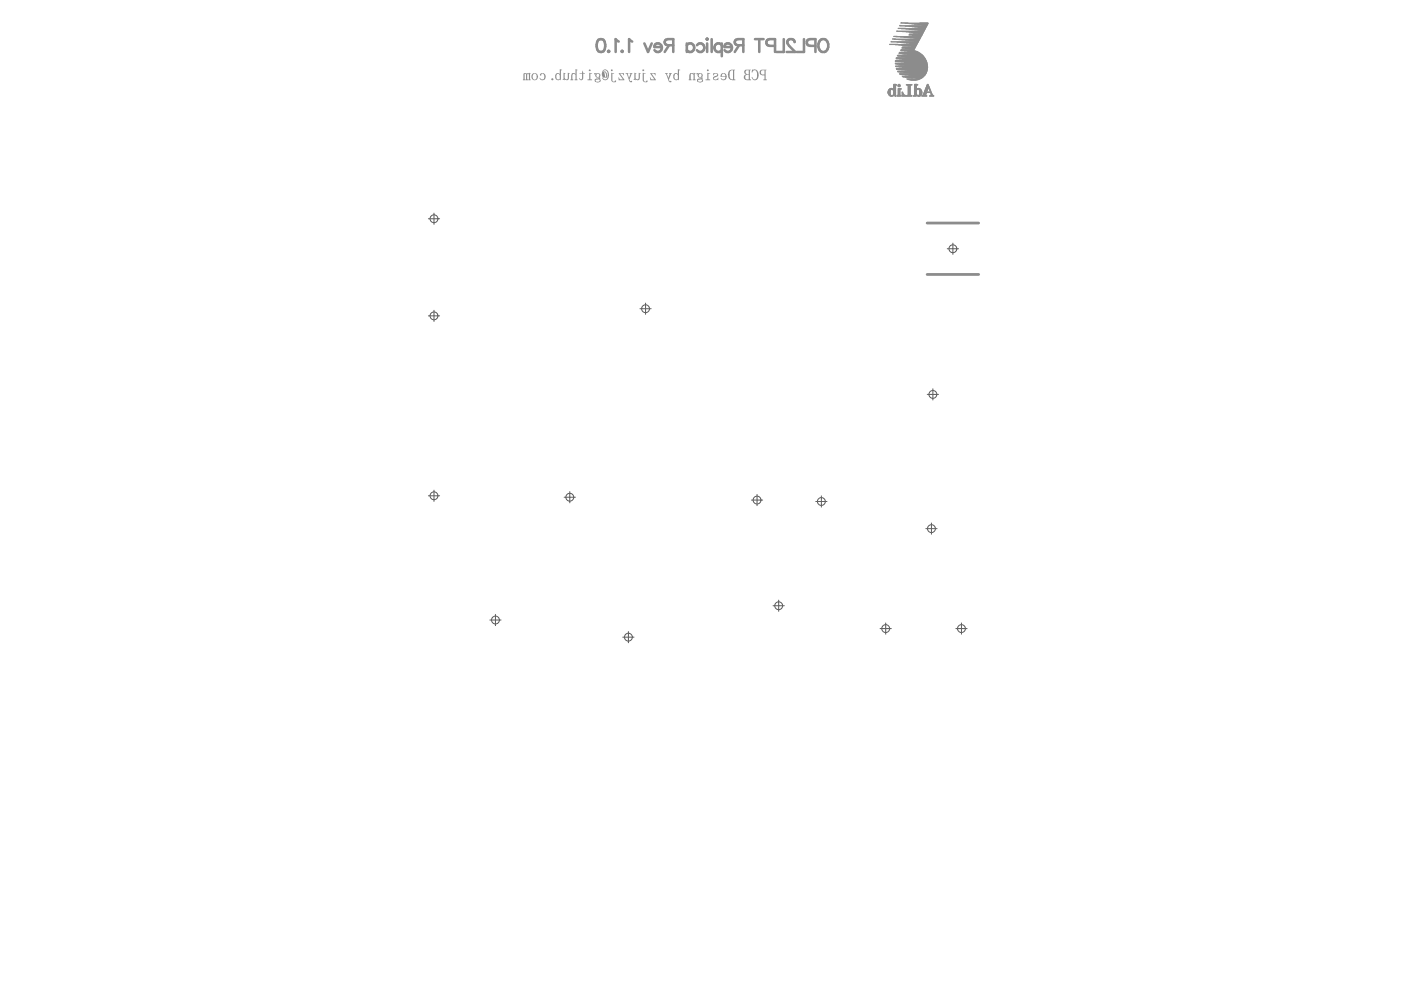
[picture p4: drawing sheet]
<svg xmlns="http://www.w3.org/2000/svg" width="297mm" height="210mm" viewBox="0 0 297 210" stroke-linecap="round" stroke-linejoin="round" font-family="sans-serif">
<g fill="none" stroke="#5a5a5a" stroke-width=".21">
<path d="M90.8 46.4h2.4M92 45.2v2.4M200.8 52.7h2.4M202 51.5v2.4M90.8 67h2.4M92 65.8v2.4M135.7 65.5h2.4M136.9 64.3v2.3M196.6 83.6h2.4M197.8 82.4v2.4M90.8 105.1h2.4M92 103.9v2.4"/>
<path d="M119.6 105.4h2.4M120.8 104.2v2.4M159.3 106h2.4M160.5 104.8v2.4M173 106.3h2.3M174.1 105.1v2.4M196.3 112.1h2.4M197.5 110.9v2.4M103.9 131.5h2.3M105 130.3v2.4M132 135.1h2.4M133.2 133.9v2.4"/>
<path d="M163.9 128.4h2.4M165.1 127.2v2.4M186.6 133.3h2.4M187.8 132.1v2.4M202.7 133.3h2.3M203.8 132.1v2.4"/>
<circle cx="92" cy="46.4" r=".83"/>
<circle cx="202" cy="52.7" r=".83"/>
<circle cx="92" cy="67" r=".83"/>
<circle cx="136.9" cy="65.5" r=".83"/>
<circle cx="197.8" cy="83.6" r=".83"/>
<circle cx="92" cy="105.1" r=".83"/>
<circle cx="120.8" cy="105.4" r=".83"/>
<circle cx="160.5" cy="106" r=".83"/>
<circle cx="174.1" cy="106.3" r=".83"/>
<circle cx="197.5" cy="112.1" r=".83"/>
<circle cx="105" cy="131.5" r=".83"/>
<circle cx="133.2" cy="135.1" r=".83"/>
<circle cx="165.1" cy="128.4" r=".83"/>
<circle cx="187.8" cy="133.3" r=".83"/>
<circle cx="203.8" cy="133.3" r=".83"/>
</g>
<g fill="none" stroke="#8c8c8c" stroke-width=".21">
<path d="M188.2 19.7h.5M188.2 19.6h.5M188.2 19.5h.5M188.2 19.4h.5M188.3 19.9h.4M188.3 19.8h.4M188.3 19.4h.4M188.3 19.3h.4M188.4 20h.3M188.4 19.9h.3M188.4 19.2h.4M188.4 19.1h.4"/>
<path d="M188.4 19.1h.5M188.4 19h.5M188.5 19h.5M188.5 18.9h.9M188.6 18.8h.7M188.6 9.4h1.8M188.6 9.4h5.8M188.7 18.8h.5M188.9 18.7h.1M188.9 8.9h5.8M188.9 8.8h5.8M189 8.8h.1"/>
<path d="M189.2 19h.7M189.2 8.2h.6M189.2 8.3h5.8M189.3 19h.6M189.3 19.1h.6M189.4 19.2h.5M189.4 19.1h.5M189.5 20h.4M189.5 19.9h.4M189.5 19.8h.4M189.5 19.7h.4M189.5 19.6h.4"/>
<path d="M189.5 19.5h.4M189.5 19.4h.4M189.5 19.3h.4M189.5 18.9h.4M189.5 18.8h.4M189.5 18.7h.4M189.5 18.6h.4M189.5 18.5h.4M189.5 18.4h.4M189.5 18.3h.4M189.5 18.2h.4M189.5 18.1h.5"/>
<path d="M189.5 18h.6M189.5 17.9h.6M189.5 7.7h5.8M189.5 17.9h.4M189.5 7.7h.7M189.6 8.4h5.4M189.8 13.6h6.8M189.8 13.5h6.8M189.8 13.4h6.8M189.8 13h6.6M189.8 12.9h6.6M189.8 9.5h4.6"/>
<path d="M189.9 14.1h6.8M189.9 14h6.7M189.9 12.8h6.5M189.9 12.8h6.4M189.9 7.8h5.4M190 14.5h6.6M190 14.2h6.7M190 12.4h6.1M190 12.3h6.1M190.1 14.7h6.5M190.1 14.6h6.5M190.1 12.2h5.9"/>
<path d="M190.1 13.6h6.5M190.1 12.5h6.1M190.1 6.7h5.8M190.1 6.6h5.9M190.2 6.5h.1M190.2 9h4.5M190.2 11.9h5.6M190.2 11.8h5.5M190.3 15.1h6.2M190.3 15.1h6.3M190.3 13.1h6.1M190.3 11.7h5.4"/>
<path d="M190.4 18.2h.5M190.4 18.1h.5M190.4 15.3h6.1M190.4 15.2h6.1M190.4 11.7h5.2M190.4 20h.4M190.4 19.9h.4M190.4 19.8h.4M190.4 19.7h.4M190.4 19.6h.4M190.4 19.5h.4M190.4 19.4h.4"/>
<path d="M190.4 19.3h.4M190.4 19.2h.4M190.4 19.1h.4M190.4 19h.4M190.4 19h.5M190.4 18.9h.7M190.4 18.8h.7M190.4 18.8h.6M190.4 18.3h.4M190.4 18.3h.5M190.4 18h.5M190.4 18h.4"/>
<path d="M190.4 6h1.6M190.4 6.1h5.8M190.5 17.9h.2M190.5 11.9h5.3M190.5 18.4h.2M190.5 13.9h.1M190.5 14.8h6.1M190.5 9.6h3.8M190.5 8.4h4.4M190.6 14.2h6.1M190.6 11.3h4.6M190.6 11.3h4.4"/>
<path d="M190.7 15.6h5.6M190.7 13.7h5.9M190.7 11.2h4.3M190.7 11.1h4.2M190.7 5.4h.3M190.7 15.7h5.6M190.7 12.5h5.5M190.7 11.1h4M190.7 5.4h5.8M190.8 13.9h5.8M190.8 15.7h5.5M190.8 15.3h5.6"/>
<path d="M190.8 5.5h5.7M190.8 15.8h5.4M190.9 9h3.7M190.9 7.9h4.3M191 10.7h2.8M191 4.9h5.8M191 4.8h1.5M191 13.1h5.5M191 10.6h2.8M191 10.5h2.8M191.1 4.8h.1M191.1 10.8h3"/>
<path d="M191.1 6.1h5.1M191.2 9.4h3.2M191.2 14.8h5.4M191.2 12h4.6M191.2 9.6h3.1M191.2 19.6h.2M191.2 15.9h5M191.2 13.7h5.4M191.2 11.4h4M191.2 10.2h2.8M191.2 8.5h3.7M191.3 20h.3"/>
<path d="M191.3 19.9h.2M191.3 19.8h.2M191.3 19.7h.2M191.3 19.7h.1M191.3 19.6h.1M191.3 19.5h.1M191.3 16.2h4.6M191.3 14.3h5.4M191.3 12.6h5M191.3 10.2h2.7M191.3 10.1h2.7M191.3 10.1h2.8"/>
<path d="M191.3 16.2h4.5M191.3 10h2.8M191.3 6.7h4.5M191.4 16.3h4.4M191.4 11.6h4.1M191.4 9.9h2.7M191.5 16.3h4.2M191.6 15.4h4.8M191.6 9.1h3M191.6 7.9h3.6M191.7 13.2h4.8M191.8 14.5h4.8"/>
<path d="M191.8 13.3h4.8M191.8 11.4h3.5M191.8 10.8h2.5M191.8 13.3h4.7M191.8 12h4.1M191.8 9.7h2.5M191.9 15.9h4.2M191.9 14.9h4.7M191.9 13.9h4.7M191.9 13.8h4.7M191.9 12.7h4.4M191.9 5h4.9"/>
<path d="M191.9 10.3h2.1M191.9 5.6h4.6M191.9 16.4h3.8M192 14.4h4.7M192 8.5h2.9M192.1 14.4h4.5M192.1 12.2h3.9M192.1 6.2h4M192.1 18h1.3M192.1 12.1h3.9M192.1 6.8h3.7M192.2 18h1.2"/>
<path d="M192.2 17.9h1.2M192.2 9.1h2.4M192.2 16.7h.1M192.2 15.4h4.2M192.3 16.8h2.7M192.4 11.5h3M192.4 18.1h.7M192.4 16.8h2.5M192.4 16.7h1.2M192.4 15h4.2M192.4 10.9h2M192.4 8h2.8"/>
<path d="M192.4 11.6h3.1M192.5 16.5h3.1M192.5 20h.5M192.5 19.9h.5M192.5 19.8h.5M192.5 19.7h.5M192.5 19.6h.5M192.5 19.5h.5M192.5 19.4h.5M192.5 19.3h.5M192.5 19.2h.5M192.5 19.1h.5"/>
<path d="M192.5 19h.5M192.5 18.9h.5M192.5 18.8h.5M192.5 18.7h.5M192.5 18.6h.5M192.5 18.5h.5M192.5 18.4h.5M192.5 18.3h.5M192.5 18.2h.5M192.5 9.7h1.8M192.6 16.9h2.1M192.7 16h3.4"/>
<path d="M192.7 11h2M192.7 11h1.9M192.7 10.4h1.2M192.7 8.6h2.2M192.7 7.4h2.8M192.7 6.8h3.1M192.7 6.2h3.4M192.7 5.6h3.7M192.7 5h4M192.8 7.3h2.7M192.8 7.3h2.8M192.8 17h1.8"/>
<path d="M192.8 15.6h3.6M192.8 15.5h3.6M192.8 9.2h1.7M192.8 7.2h2.8M192.9 8.1h2.3M193 10.5h.8M193 10.4h.9M193.1 17h1.2M193.2 16.5h2.3M193.2 9.8h1M193.3 9.9h.8M193.3 6.9h2.5"/>
<path d="M193.3 6.3h2.8M193.3 5.1h3.4M193.4 16h2.6M193.4 8.7h1.4M193.4 7.5h2.1M193.4 5.7h3M193.5 16.1h2.5M193.6 9.3h.9M193.6 9.3h.8M193.6 7.1h2.1M193.8 8.1h1.3M193.9 20h.4"/>
<path d="M193.9 19.9h.4M193.9 19.8h.4M193.9 19.7h.4M193.9 19.6h.4M193.9 19.5h.4M193.9 19.4h.4M193.9 19.3h.4M193.9 19.2h.4M193.9 19.1h.4M193.9 19.1h.5M193.9 19h.5M193.9 19h.6"/>
<path d="M193.9 18.9h1.3M193.9 18.8h.4M193.9 18.7h.4M193.9 18.6h.4M193.9 18.5h.4M193.9 18.4h.4M193.9 18.3h.4M193.9 18.2h.4M193.9 18.1h.5M193.9 18h.7M193.9 17.9h.7M193.9 8.7h.9"/>
<path d="M193.9 7h1.8M193.9 5.1h2.8M193.9 17.9h.5M193.9 8.8h.8M193.9 16.6h1.5M193.9 6.4h2.2M193.9 5.8h2.5M194.1 7.6h1.3M194.2 8.2h.9M194.2 8.2h.8M194.3 16.7h.9M194.4 16.7h.9"/>
<path d="M194.4 18.8h.7M194.5 18.8h.5M194.5 7.7h.9M194.5 7.6h.9M194.6 6.4h1.4M194.6 5.8h1.7M194.6 5.2h2.1M194.7 7h1M194.8 19h.4M194.8 18.7h.1M194.8 7.1h.9M194.8 19h.5"/>
<path d="M194.9 19.1h.5M194.9 19.1h.4M195 20h.4M195 19.9h.4M195 19.8h.5M195 19.7h.5M195 19.6h.5M195 19.5h.5M195 19.4h.5M195 19.4h.4M195 19.3h.4M195 19.2h.4"/>
<path d="M195 6h.1M195 4.8h1.7M195.1 6.5h.9M195.3 6h1M195.3 5.9h1M195.3 5.3h1.3M195.5 5.9h.8M195.7 5.4h.9M195.7 5.3h.9M195.8 20h.5M195.8 19.9h.5M195.8 19.9h.6"/>
<path d="M195.9 19.8h.5M195.9 19.7h.5M195.9 19.6h1.6M195.9 19.6h1.5M196 19.5h1.4M196 19.4h.5M196.1 19.3h.5M196.1 19.2h.5M196.1 19.1h.5M196.2 19h.5M196.2 18.9h.5M196.2 18.8h.5"/>
<path d="M196.3 18.7h.5M196.3 18.6h.5M196.3 18.6h.8M196.4 18.5h.7M196.4 18.5h.6M196.4 18.4h.6M196.4 18.3h.6M196.4 18.3h.5M196.5 18.2h.4M196.5 18.1h.4M196.5 18h.4M196.5 18h.3"/>
<path d="M196.6 17.9h.2M196.7 17.9h.1M196.9 18.6h.2M197 18.8h.2M197 18.8h.1M197 18.7h.1M197 19h.2M197 18.9h.2M197.1 19.1h.2M197.1 19.1h.1M197.1 19h.1M197.2 19.3h.2"/>
<path d="M197.2 19.2h.1M197.2 19.4h.2M197.3 19.7h.2M197.4 20h.2M197.4 19.9h.2M197.4 19.8h.1M188.4 20.1h.4M188.4 20h.4M188.5 20.2h.4M188.6 20.3h.9M188.7 20.3h.7M188.8 20.4h.5"/>
<path d="M189 20.5h.1M189.3 20.2h.2M189.3 20.2h.6M189.4 20.1h.5M189.4 20h.5M189.6 20.2h.3M189.7 20.3h.2M189.8 20.4h.1M189.8 20.3h.1M189.8 20.5h.1M190.1 20.3h1M190.2 20.4h.5"/>
<path d="M190.3 20.2h.6M190.4 20.2h.4M190.4 20.1h.4M190.8 20.4h.1M191 20.4h.1M191.3 20.3h2.1M191.3 20.2h.8M191.3 20.2h.5M191.3 20.1h.4M191.3 20h.4M191.3 20.4h2.1M192.4 20.2h.9"/>
<path d="M192.5 20.2h.5M192.5 20.1h.5M193.6 20.4h.7M193.6 20.3h.7M193.8 20.2h.5M193.9 20.2h.5M193.9 20.1h.5M193.9 20h.5M194.4 20.2h.2M194.4 20.3h.8M194.5 20.3h.7M194.6 20.4h.4"/>
<path d="M194.7 20.5h.2M194.7 20.2h.6M194.8 20.2h.5M194.9 20.1h.5M194.9 20h.5M195.5 20.4h1M195.5 20.3h1M195.5 20.2h.9M195.7 20.2h.6M195.7 20.1h.6M197.1 20.4h.9M197.1 20.3h.9"/>
<path d="M197.3 20.2h.6M197.4 20.2h.4M197.4 20.1h.3M197.5 20h.2"/>
</g>
<path d="M196.6 58.2h10.9M196.6 47.3h10.9" fill="none" stroke="#8c8c8c" stroke-width=".6"/>
<g fill="none" stroke="#8c8c8c" stroke-width=".54">
<path d="M126.9 8.4a.89 .89 0 0 1 1.3 .4 2.25 2.25 0 0 1-.3 2.1 .89 .89 0 0 1-1.3-.4 2.25 2.25 0 0 1 .3-2.1zM128.9 10.9l.1-.1 .2 .1-.2 .1zM131.2 8.8l-.7-.5v2.7M131.8 10.9l.1-.1 .1 .1-.1 .1zM134 8.8l-.6-.5v2.7M136.6 9.2l.8 1.8 .8-1.8M138.9 9.5a.82 .82 0 0 1 .9-.3 .82 .82 0 0 1 .5 .8h-1.5zM140.3 10a.86 .86 0 0 1-.5 1 .86 .86 0 0 1-1-.4M141.8 9.6l-.9 1.4M142.7 9.6l-1.5-.1a.63 .63 0 0 1 0-1.1l1.5-.1v2.7M145.6 9.6a.87 .87 0 0 1 1.3-.1 .87 .87 0 0 1 0 1.3 .87 .87 0 0 1-1.3-.2M145.6 9.2v1.8"/>
<path d="M147.8 9.6a.87 .87 0 0 1 1.2-.1 .87 .87 0 0 1 0 1.3 .87 .87 0 0 1-1.2-.2M149.8 8.3l.1-.1 .2 .1-.2 .1zM149.9 9.2v1.8M150.9 8.3v2.7M153 9.6a.87 .87 0 0 0-1.3-.1 .87 .87 0 0 0 0 1.3 .87 .87 0 0 0 1.3-.2M153 9.2v2.7M153.7 9.5a.82 .82 0 0 1 .9-.3 .82 .82 0 0 1 .6 .8h-1.6zM155.2 10a.86 .86 0 0 1-.5 1 .86 .86 0 0 1-1.1-.4M156.7 9.6l-.9 1.4M157.6 9.6l-1.6-.1a.63 .63 0 0 1 0-1.1l1.6-.1v2.7M160.1 8.3h1.8M161 8.3v2.7"/>
<path d="M164.3 9.7h-1.2a.71 .71 0 0 1-.6-.7 .71 .71 0 0 1 .6-.7h1.2v2.7M166.2 8.3v2.7h-1.6M168.5 8.9l-.3-.5-.8-.1a.67 .67 0 0 0-.4 1l1.6 1.7h-1.8M170.5 8.3v2.7h-1.6M172.9 9.7h-1.2a.71 .71 0 0 1-.7-.7 .71 .71 0 0 1 .7-.7h1.2v2.7M174 8.4a1.25 1.25 0 0 1 1.5 .5 1.25 1.25 0 0 1 0 1.5 1 1 0 0 1-1.2 .6 1 1 0 0 1-.8-1 1.65 1.65 0 0 1 .5-1.6z"/>
</g>
<g fill="#8c8c8c">
<path d="M159.5 14.7v.1a1.04 1.04 0 0 1 1.1 .3 1.04 1.04 0 0 1 .2 1.1 .73 .73 0 0 1-.6 .8 .73 .73 0 0 1-.8-.7h.1a.56 .56 0 0 0 .7 .5 .56 .56 0 0 0 .3-.8v-.6a.52 .52 0 0 0-.5-.5 .52 .52 0 0 0-.5 .5l-.1-.1z"/>
<path d="M151.2 15.5l.2 .1a.49 .49 0 0 1 .6-.1 .49 .49 0 0 1 .2 .6l-.2 .2a.4 .4 0 0 0-.5 .1 .4 .4 0 0 0 0 .4 .53 .53 0 0 0 .7-.3h.1v.5h-.3a.52 .52 0 0 1-.6-.1 .52 .52 0 0 1-.2-.6l.3-.1a.44 .44 0 0 0 .5-.5 .5 .5 0 0 0-.7 .3h-.1z"/>
<path d="M146.2 15.7a.53 .53 0 0 1 .9 0v-.3l.4 .1-.2 .1v1.2h.2v.2h-.6v-.2h.2v-.9l-.4-.3-.3 .1v1.1h.2v.2h-.6z"/>
<path d="M141 15.5h.6l-.2 .2 .3 .8 .3-.8-.2-.2h.6l-.6 1.3 .2 .4a.19 .19 0 0 1 .3-.1 .19 .19 0 0 1 .1 .3 .19 .19 0 0 1-.3 0l-.3-.1-.6-1.6z"/>
<path d="M137.8 15.5h1.2v.5l-.4-.4h-.5l1 1.4h-1.2l-.1-.6 .3 .4h.6z"/>
<path d="M134.5 15.4l.4 .1-.2 .2v.8a.33 .33 0 0 0 .4 .3 .33 .33 0 0 0 .3-.3v-1.1l.4 .1-.1 .1v.9a.47 .47 0 0 1-.4 .5 .47 .47 0 0 1-.6-.3v.3l-.4-.1 .2-.1z"/>
<path d="M132.6 15.5h.6l-.1 .2 .3 .8 .3-.8-.2-.2h.6l-.6 1.3 .2 .5a.2 .2 0 0 1 .2-.2 .2 .2 0 0 1 .1 .3 .2 .2 0 0 1-.3 0l-.2-.1-.6-1.6z"/>
<path d="M131.2 15.5h1.1v.5l-.3-.4h-.5l.9 1.4h-1.2l-.1-.6 .4 .4h.6z"/>
<path d="M122.9 15.5h.5v-.5l.3 .4 .3 .1v.1h-.3v.9a.46 .46 0 0 1-.5 .5 .46 .46 0 0 1-.5-.5h.2a.27 .27 0 0 0 .2 .3 .27 .27 0 0 0 .3-.3v-.9h-.5z"/>
<path d="M122 14.7l.4 .1-.1 .1v1.9h.1v.2h-.6v-.2h.2v-.9a.34 .34 0 0 0-.3-.2 .34 .34 0 0 0-.3 .3v.8h.1v.2h-.6v-.2h.2v-.9a.49 .49 0 0 1 .4-.4 .49 .49 0 0 1 .5 .2z"/>
<path d="M119.5 15.4l.4 .1-.2 .2v.8a.33 .33 0 0 0 .3 .3 .33 .33 0 0 0 .4-.3v-1.1l.4 .1-.2 .1v.9a.47 .47 0 0 1-.3 .5 .47 .47 0 0 1-.6-.3v.3l-.4-.1 .2-.1z"/>
<path d="M114.6 15.6a.72 .72 0 0 1 1 .2 .72 .72 0 0 1-.2 1 .72 .72 0 0 1-1-.1v-.2h.1a.51 .51 0 0 0 .8 .3 .51 .51 0 0 0 .1-.8l-.3-.4h-.2l-.1 .3a.17 .17 0 0 1-.3 .1 .17 .17 0 0 1 .1-.3z"/>
<path d="M111 15.6l.5-.1 .1 .2 .1-.2h.3l.1 .2v-.3l.4 .1-.1 .1 .1 1.4h-.5l.1-1.2-.1-.2-.2 .2v1h.2v.2h-.6l.1-1.3-.1-.1-.2 .1 .2 1.3h-.5z"/>
<path d="M161.1 15a.64 .64 0 0 0 0 .7 .64 .64 0 0 0 .6 .3h.4v.8h-.3v.2h.8v-.2h-.3v-1.9l.2-.1h-1zM161.4 15.1l.2-.2h.5v.9h-.3a.48 .48 0 0 1-.4-.7z"/>
<path d="M157.8 15a.52 .52 0 0 0 .4 .8 .61 .61 0 0 0-.5 .7 .61 .61 0 0 0 .7 .5h.8v-.2h-.2v-1.9l.2-.1h-1.1zM158.1 16l.7-.1v.9h-.4a.5 .5 0 0 1-.4-.3 .5 .5 0 0 1 .1-.5zM158.1 15l.7-.1v.8h-.5l-.2-.2z"/>
<path d="M154.8 15.1l.3-.2 .3 .1v1.8a.67 .67 0 0 1-.7-.8zM154.6 15l-.2 .4v.6a.93 .93 0 0 0 .9 1h.6v-.2h-.2v-1.9l.1-.1h-.8z"/>
<path d="M153.1 15.7a.42 .42 0 0 1 .5 0 .42 .42 0 0 1 .2 .5h-.7zM152.9 15.6l-.1 .7h1a.44 .44 0 0 1-.3 .5 .44 .44 0 0 1-.6-.3l-.1 .1a.68 .68 0 0 0 1 .3 .68 .68 0 0 0 .2-1v-.1a.75 .75 0 0 0-1.1-.2z"/>
<path d="M150 15.4v1.4h-.4v.2h1v-.2h-.4v-1.1l.4-.1v-.1zM149.9 14.9a.2 .2 0 0 0 .4 0 .2 .2 0 0 0-.4 0z"/>
<path d="M148.1 16a.34 .34 0 0 1 .6 0 .34 .34 0 0 1-.6 0zM147.7 15.6v.2l.3-.1a.54 .54 0 0 0 .1 .7 .54 .54 0 0 0 .6 .1l-.3 .2a.44 .44 0 0 0-.5 .1 .44 .44 0 0 0 .1 .6h.3a.65 .65 0 0 0 .8-.3l-.3-.3 .2-.1-.2-.4a.51 .51 0 0 0 0-.7 .51 .51 0 0 0-.7 0zM148 17l.1-.1a.45 .45 0 0 1 .8 .2h-.1a.5 .5 0 0 1-.8-.1z"/>
<path d="M143.7 14.7v1.1a.59 .59 0 0 0-.8-.1 .59 .59 0 0 0-.2 .8l.1 .2a.63 .63 0 0 0 1 .1l.2 .2v-2l.2-.2zM143.1 15.8a.37 .37 0 0 1 .4-.1 .37 .37 0 0 1 .2 .3v.5a.39 .39 0 0 1-.5 .3 .39 .39 0 0 1-.2-.5z"/>
<path d="M136.3 15.4v1.4a.54 .54 0 0 0 .3 .6 .54 .54 0 0 0 .7-.3h-.2a.32 .32 0 0 1-.4 .2 .32 .32 0 0 1-.2-.4v-1.3h.4v-.1zM136.2 14.9a.21 .21 0 0 0 .4 0 .21 .21 0 0 0-.4 0z"/>
<path d="M129.6 15.4v1.4a.54 .54 0 0 0 .4 .6 .54 .54 0 0 0 .6-.3h-.2a.32 .32 0 0 1-.4 .2 .32 .32 0 0 1-.2-.4v-1.3h.4v-.1zM129.5 14.9a.2 .2 0 0 0 .4 0 .2 .2 0 0 0-.4 0z"/>
<path d="M127.8 15l-.2 .7a.63 .63 0 0 0 .6 .8l.1-.2a.27 .27 0 0 0 .3 .1 .27 .27 0 0 0 .1-.4v-.1a.63 .63 0 0 0-.6-.7l-.2-.1a.55 .55 0 0 1 .7-.1 .55 .55 0 0 1 .3 .6v.4a.58 .58 0 0 1-.2 .7 .58 .58 0 0 1-.7 0l-.4-.2a.8 .8 0 0 0 1 .4 .8 .8 0 0 0 .5-.9l-.1-.4a.74 .74 0 0 0-.4-.8 .74 .74 0 0 0-.8 .2zM128.1 15.3h.2l.1 .3 .1 .7-.2-.1z"/>
<path d="M126.4 16a.34 .34 0 0 1 .6 0 .34 .34 0 0 1-.6 0zM126 15.6v.2l.3-.1a.56 .56 0 0 0 .1 .7 .56 .56 0 0 0 .6 .1l-.3 .2a.44 .44 0 0 0-.5 .1 .44 .44 0 0 0 .1 .6h.3a.65 .65 0 0 0 .8-.3l-.3-.3 .2-.1-.2-.4a.52 .52 0 0 0 0-.7 .52 .52 0 0 0-.7 0zM126.3 17l.1-.1a.45 .45 0 0 1 .8 .2h-.1a.5 .5 0 0 1-.8-.1z"/>
<path d="M124.9 15.4v1.4h-.3v.2h.9v-.2h-.3v-1.1l.3-.1v-.1zM124.9 14.9a.18 .18 0 0 0 .3 0 .18 .18 0 0 0-.3 0z"/>
<path d="M118.7 14.7v1.1a.57 .57 0 0 0-.8-.2 .57 .57 0 0 0-.2 .8l.1 .3a.63 .63 0 0 0 .9 .1l.2 .2v-2.1h.3v-.1zM118 15.8a.37 .37 0 0 1 .4-.1 .37 .37 0 0 1 .3 .3v.5a.39 .39 0 0 1-.5 .3 .39 .39 0 0 1-.2-.5z"/>
<path d="M112.8 15.7l-.1 .2a.72 .72 0 0 0 .3 1 .72 .72 0 0 0 1-.3 .72 .72 0 0 0-.3-1h-.1a.51 .51 0 0 0-.7 .1zM113 15.8a.52 .52 0 0 1 .7 .1 .52 .52 0 0 1 .1 .6 .45 .45 0 0 1-.6 .3 .45 .45 0 0 1-.3-.6z"/>
<circle cx="117.1" cy="16.8" r=".22"/>
</g>
</svg>
